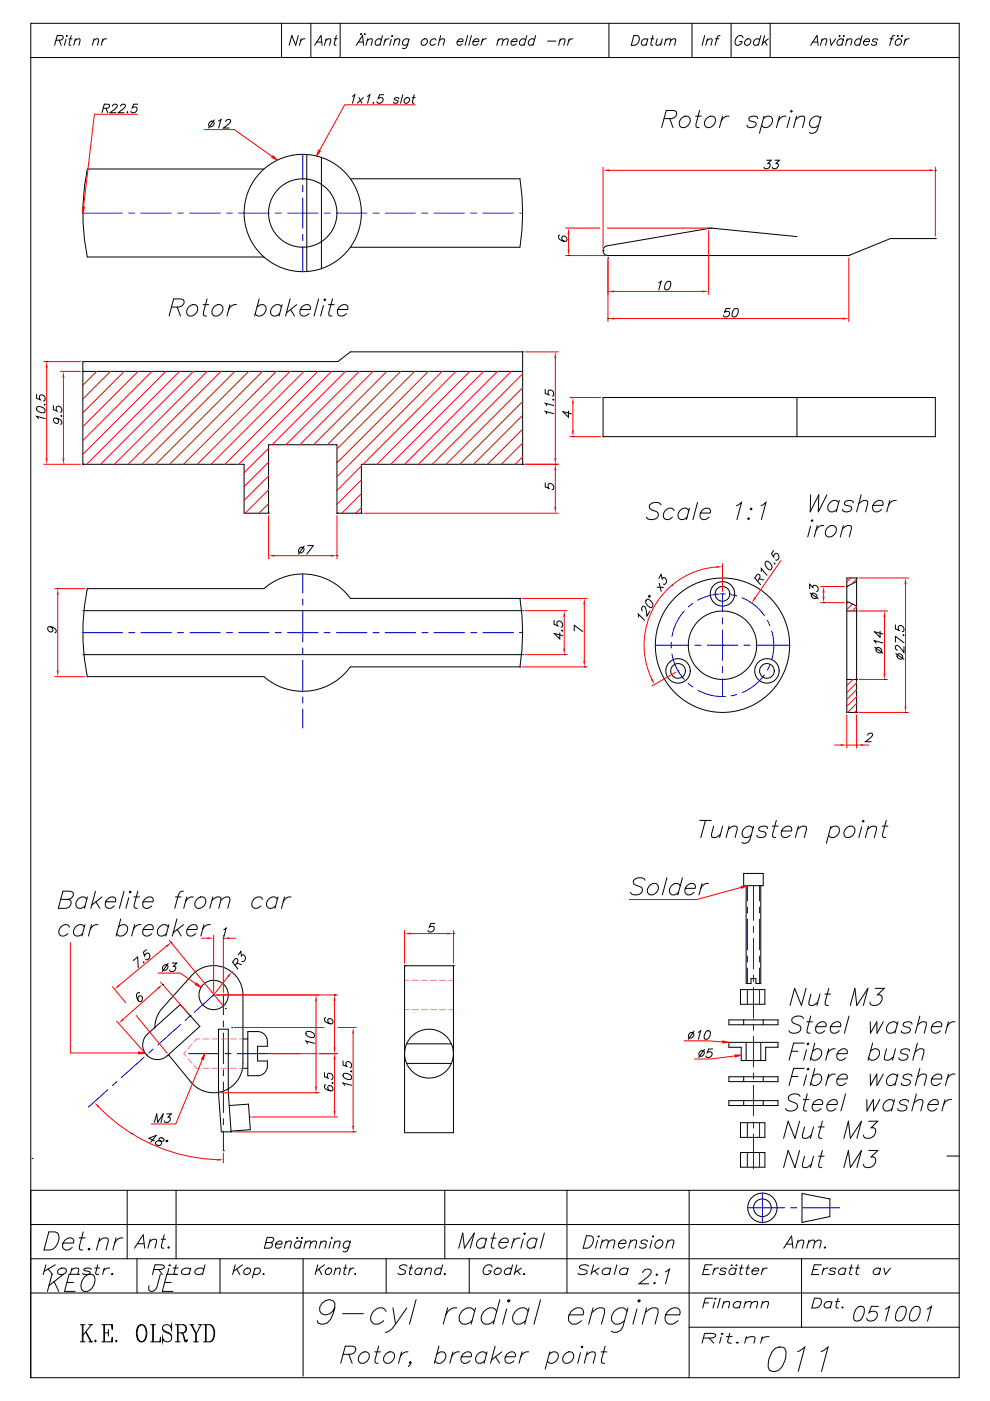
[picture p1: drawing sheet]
<svg xmlns="http://www.w3.org/2000/svg" width="210mm" height="297mm" viewBox="0 0 210 297" stroke-linecap="round" stroke-linejoin="round" font-family="sans-serif">
<g fill="none" stroke="#000" stroke-width=".21">
<path d="M6.5 4.9h197v287.1h-197zM6.5 12.2h197M11.9 8.5h.9l.4-.2a.46 .46 0 0 0 .1-.7l-1.2-.1-.5 2.1M12.6 8.5l.4 1.1M14 8.3l-.3 1.3M14.1 7.6h.2zM14.6 8.2h.7M15.1 7.5l-.4 1.7v.3l.3 .1M15.9 8.6l.6-.4 .5 .1-.3 1.3M16 8.2l-.4 1.4M19.8 8.6l.6-.4 .5 .1-.2 1.3M20 8.2l-.4 1.4"/>
<path d="M21.8 8.2l-.3 1.4M22.6 8.2a.9 .9 0 0 0-.9 .6M59.7 4.9v7.3M63.3 7.5l-.6 2.1-.8-2.1-.6 2.1M63.9 8.2l-.4 1.4M64.7 8.2a.9 .9 0 0 0-1 .6M65.9 4.9v7.3M66.7 9.6l1.4-2.1 .2 2.1M67.2 8.9h1M69.1 8.6l.6-.4 .4 .1-.2 1.3M69.2 8.2l-.4 1.4M70.9 8.2h.7"/>
<path d="M71.3 7.5l-.4 1.7v.3l.4 .1M72.1 4.9v7.3M75.6 9.6l1.3-2.1 .2 2.1M76 8.9h1M76.5 7.2h.2zM77.3 7.2h.2zM77.9 8.6l.6-.4 .5 .1-.3 1.3M78 8.2l-.4 1.4M80.9 8.5a.73 .73 0 0 0-1.1 0 .73 .73 0 0 0 .1 1.1h.3l.5-.3M81.1 7.5l-.5 2.1M81.7 8.2l-.3 1.4M82.5 8.2a.91 .91 0 0 0-.9 .6"/>
<path d="M83 8.3l-.3 1.3M83.1 7.6h.2zM83.7 8.6l.6-.4 .5 .1-.3 1.3M83.8 8.2l-.4 1.4M86.7 8.5a.73 .73 0 0 0-1.1 0 .73 .73 0 0 0 .1 1.1l.8-.3M86.8 8.2l-.4 1.6a.68 .68 0 0 1-1 .4M89.6 8.5a.61 .61 0 0 1 .9-.2 .61 .61 0 0 1-.1 1 .61 .61 0 0 1-.9 .2 .61 .61 0 0 1 .1-1zM92.5 8.5a.73 .73 0 0 0-1.1 0 .73 .73 0 0 0 .1 1.1l.8-.3M93.2 8.6l.6-.4 .5 .1-.3 1.3M93.5 7.5l-.6 2.1M97 8.8h1.2v-.2a.68 .68 0 0 0-.8-.3 .68 .68 0 0 0-.5 .7l.1 .3a.6 .6 0 0 0 .5 .3 .6 .6 0 0 0 .5-.3M99.2 7.5l-.6 2.1"/>
<path d="M100 7.5l-.6 2.1M100.3 8.8h1.2l.1-.2a.68 .68 0 0 0-.8-.3 .68 .68 0 0 0-.5 .7 .58 .58 0 0 0 .4 .6 .58 .58 0 0 0 .7-.3M102.4 8.2l-.4 1.4M103.2 8.2a.91 .91 0 0 0-1 .6M105.6 8.6l.6-.4 .5 .1-.2 1.3M105.7 8.2l-.3 1.4M106.7 8.6l.6-.4 .5 .1-.3 1.3M108.4 8.8h1.2l.1-.2a.68 .68 0 0 0-.8-.3 .68 .68 0 0 0-.5 .7 .58 .58 0 0 0 .4 .6 .58 .58 0 0 0 .7-.3M111.5 8.5a.73 .73 0 0 0-1.1 0 .73 .73 0 0 0 .1 1.1l.8-.3M111.7 7.5l-.5 2.1M113.4 8.5a.73 .73 0 0 0-1.1 0 .73 .73 0 0 0 .1 1.1l.7-.3M113.6 7.5l-.5 2.1"/>
<path d="M116.2 8.7h1.7M118.8 8.6l.6-.4 .4 .1-.2 1.3M118.9 8.2l-.4 1.4M120.7 8.2l-.3 1.4M121.5 8.2a.91 .91 0 0 0-.9 .6M129.2 4.9v7.3M134.4 7.5h.7a1.01 1.01 0 0 1 .1 1.8l-.6 .3h-.7zM137.3 8.5a.73 .73 0 0 0-1 0 .73 .73 0 0 0 .1 1.1l.7-.3M137.4 8.2l-.4 1.4M138 8.2h.7M138.5 7.5l-.5 1.7 .1 .3 .3 .1M139.4 8.2l-.3 1.3 .5 .1 .6-.4"/>
<path d="M140.5 8.2l-.4 1.4M141.2 8.6l.6-.4 .4 .1-.2 1.3M141.3 8.2l-.4 1.4M142.3 8.6l.5-.4 .5 .1-.2 1.3M146.8 4.9v7.3M149.5 7.5l-.6 2.1M150 8.6l.6-.4 .4 .1-.2 1.3M150.1 8.2l-.4 1.4M151.8 8.2h.6M152.7 7.5l-.4 .1-.2 .3-.4 1.7M155.1 4.9v7.3M157.6 8l-.2-.4a1.18 1.18 0 0 0-1.3 .6 1.18 1.18 0 0 0 .2 1.4 .94 .94 0 0 0 1.1-.8h-.5"/>
<path d="M158.2 8.5a.61 .61 0 0 1 .9-.2 .61 .61 0 0 1-.1 1 .61 .61 0 0 1-.9 .2 .61 .61 0 0 1 .1-1zM161.1 8.5a.73 .73 0 0 0-1.1 0 .73 .73 0 0 0 .1 1.1h.3l.5-.3M161.4 7.5l-.6 2.1M162.2 7.5l-.6 2.1M162.2 8.8l.5 .8M163 8.2l-1.3 1M163.4 4.9v7.3M171.9 9.6l1.4-2.1 .2 2.1M172.4 8.9h1M174.3 8.6l.6-.4 .4 .1-.2 1.3M174.4 8.2l-.4 1.4M176.1 8.2l.2 1.4 .9-1.4"/>
<path d="M178 7.6h.2zM178.8 8.5a.73 .73 0 0 0-1 0 .73 .73 0 0 0 .1 1.1h.3l.4-.3M178.9 7.6h.2zM178.9 8.2l-.3 1.4M179.6 8.6l.6-.4 .5 .1-.3 1.3M179.7 8.2l-.4 1.4M182.6 8.5a.73 .73 0 0 0-1.1 0 .73 .73 0 0 0 .1 1.1h.3l.5-.3M182.9 7.5l-.6 2.1M183.2 8.8h1.2v-.2a.68 .68 0 0 0-.8-.3 .68 .68 0 0 0-.4 .7v.3a.6 .6 0 0 0 .5 .3 .6 .6 0 0 0 .6-.3M186.2 8.5a.55 .55 0 0 0-.6-.3 .55 .55 0 0 0-.5 .5 .84 .84 0 0 1 .9 .5l-.1 .1a.65 .65 0 0 1-1 0M188.8 8.2h.7M189.8 7.5l-.4 .1-.2 .3-.5 1.7"/>
<path d="M190.1 8.5a.61 .61 0 0 1 1-.2 .61 .61 0 0 1-.1 1 .61 .61 0 0 1-1 .2 .61 .61 0 0 1 .1-1zM190.3 7.6h.2zM191.2 7.6h.2zM192.1 8.2l-.4 1.4M192.8 8.2a.91 .91 0 0 0-.9 .6M56 35.8h-37.5a46.6 46.6 0 0 0 0 18.7h37.5M74.3 37.9h36a46.9 46.9 0 0 1 0 14.5h-36M169 50.2l-18.2-1.9-22.1 3.8a1.04 1.04 0 0 0-.8 1.1 1.04 1.04 0 0 0 1.1 1h51l8.9-3.6h9.5M17.6 78.7h93.3M51.8 98.4h-34.2v-21.7h54.1l2.6-2.1h36.6v23.8M127.9 84.3h70.5v8.3h-70.5zM169 84.3v8.3"/>
<path d="M17.6 129.4h93M17.6 138.8h93M18.5 124.8h37.5a12.4 12.4 0 0 1 18.3 2.1h36a46.9 46.9 0 0 1 0 14.5h-36a12.4 12.4 0 0 1-18.3 2h-37.5a46.6 46.6 0 0 1 0-18.6zM31.1 219.4l7.1-6.4 4.2 4.6-6.9 6.2a3.1 3.1 0 0 1-4.3-.1 3.1 3.1 0 0 1-.1-4.3zM32.8 217.9a6.2 6.2 0 0 1 1.6-4.2l6.3-6.9a6.2 6.2 0 0 1 6.8-1.7 6.2 6.2 0 0 1 4 5.8v14.5a6.2 6.2 0 0 1-4.1 5.9 6.2 6.2 0 0 1-6.9-1.9l-4.7-5.7M46.3 218.2h2.1v13.4l.6 8.3h-2.1l-.6-8.3zM52.6 218.7h2M48.6 234.4l4.1-.3 .4 5.4-4.1 .3M52.6 228h2M56.7 220.7v1.1h-2.1v3.1h2.1v1.1M6.5 259.6h197M27 252.3v14.5"/>
<path d="M37.3 252.3v14.5M94.3 252.3v14.5M120.3 252.3v21.8M146.2 252.3v39.7M170.1 253l5.9 1.2v3.7l-5.9 1.2zM200.9 245.1h2.6M203.5 252.3h-197v39.7M6.5 266.8h197M6.5 274.1h197M9.7 268.1l-.5 2.1M10.2 269l1 1.2M10.4 261.1h1.2a1.17 1.17 0 0 1 .9 1.5 2.54 2.54 0 0 1-3.2 2.4z"/>
<path d="M11 270.1l-.9 3.7M11.5 271.7l1 2.1M11.7 268.1l-2.3 1.4M12.5 269.1a.94 .94 0 0 1 1.6 .3 1.02 1.02 0 0 1-.9 .8 1.02 1.02 0 0 1-1-.6zM13.4 263.5h2.2a.75 .75 0 0 0-.5-1.1 1.56 1.56 0 0 0-1.5 .7 1.56 1.56 0 0 0 0 1.7 1.28 1.28 0 0 0 1.7-.4M13.5 270.1l-3.1 2.4M14.2 271.9h1.4M15.2 269.2a1.38 1.38 0 0 1 1.5-.3l-.2 1.3M15.3 268.8l-.4 1.4M16.8 262.4h1.2M16.9 270.1h-2.2l-1 3.7h2.2M17.7 261.1l-.9 3.1 .1 .6 .6 .2"/>
<path d="M18 270.6a1.27 1.27 0 0 1 2 0 2.61 2.61 0 0 1-1.5 3.2h-.7a1.78 1.78 0 0 1-.1-2.8zM18.7 264.8l.2-.2 .2 .2-.3 .2zM19.3 269.1a1.08 1.08 0 0 0-1.5 0v.2l1.3 .3v.3a1.18 1.18 0 0 1-1.6 0M20.1 268.8h1M20.7 268.1l-.4 1.7 .1 .3 .5 .1M21 263.1l1.1-.7h.5l.3 .2 .1 .5-.5 1.9M21.1 262.4l-.6 2.6M22.1 268.8l-.3 1.4M23.3 268.8a1.3 1.3 0 0 0-1.3 .6M23.6 270.1h.3zM24.6 262.4l-.7 2.6M26.1 262.4a1.67 1.67 0 0 0-1.8 1.1"/>
<path d="M28.5 264.6l1.9-2.9 .3 2.9M29.1 266.8v7.3M29.2 263.6h1.3M31.7 263.2l.9-.5 .6 .1-.3 1.8M31.9 262.7l-.5 1.9M32.6 269.1h1.4a.85 .85 0 0 0 .9-.6l-.2-.3-.5-.1h-1.3l-.6 2.1M33.7 269.1l.7 1.1M34 270.1l-.7 2.8a1.08 1.08 0 0 1-1.6 .7l-.2-.7 .1-.4M34.2 262.7h.9M34.8 261.7l-.6 2.3 .1 .5 .5 .1M34.9 271.9h1.4M35.6 264.5l.2-.2 .1 .2-.2 .1z"/>
<path d="M35.8 268.9l-.3 1.3M35.8 268.2h.3zM36.7 268.8h1.1M37.4 268.1l-.5 1.7 .1 .3 .6 .1M37.6 270.1h-2.2l-1 3.7h2.3M40.4 269.1a1.19 1.19 0 0 0-1.9 .5 1.01 1.01 0 0 0 1.7 .3M40.5 268.8l-.4 1.4M43.2 269.1a1.08 1.08 0 0 0-1.2-.2 1.08 1.08 0 0 0-.6 1 1.17 1.17 0 0 0 1.6 0M43.5 268.1l-.6 2.1M46.7 266.8v7.3M49.9 268.1l-.6 2.1M50.2 269l.7 1.2"/>
<path d="M51.4 268.1l-1.9 1.4M51.9 269.1a.68 .68 0 0 1 1.2-.1 .68 .68 0 0 1-.5 1.1 .61 .61 0 0 1-.8-.1 .61 .61 0 0 1 .1-.9zM54 269.1a.68 .68 0 0 1 1.1-.1 .68 .68 0 0 1-.4 1.1 .63 .63 0 0 1-.9-.2M54.1 268.8l-.6 2.1M55.8 270.1h.2zM56.4 263.4l1.3 .1a.72 .72 0 0 1-.7 1.1h-.9l.6-2.3 1.2 .1a.55 .55 0 0 1-.2 .9l-.3 .1M58.5 263.7h1.3a.45 .45 0 0 0-.3-.6 .87 .87 0 0 0-1 .4 .87 .87 0 0 0 .3 1.1h.3l.5-.3M60.6 263.5l.7-.4 .5 .1-.3 1.4M60.7 263.1l-.4 1.5M63 262.4l.1-.1 .1 .1-.2 .1zM63.9 263.4a.81 .81 0 0 0-1.2 0 .81 .81 0 0 0 .1 1.2h.3l.6-.3M63.9 262.4l.2-.1 .1 .1-.2 .1z"/>
<path d="M64 263.1l-.4 1.5M64.3 266.8v24.9M64.7 263.5l.7-.4 .5 .1-.3 1.4M64.9 263.1l-.5 1.5M65.9 263.5l.7-.4 .5 .1-.3 1.4M67.4 268.1l-.5 2.1M67.7 269l.5 1.2M68 263.5l.7-.4 .5 .1-.3 1.4M68.1 263.1l-.4 1.5M68.8 268.1l-1.8 1.4M69.2 269.1a.62 .62 0 0 1 1-.2 .62 .62 0 0 1-.1 1 .62 .62 0 0 1-.9 .2 .62 .62 0 0 1 0-1zM70.2 263.2l-.4 1.4"/>
<path d="M70.3 262.4l.1-.1 .1 .1-.2 .1zM70.9 263.5l.7-.4 .5 .1-.3 1.4M71 277.2a2.02 2.02 0 0 1-2.8 1.3 1.86 1.86 0 0 1-.1-2.1 1.86 1.86 0 0 1 1.9-.9l.7 .3 .3 .4a5.5 5.5 0 0 1-1.6 4.2l-1.3 .3-.7-.3-.1-.4M71.1 263.1l-.5 1.5M71.1 269.2l.6-.4 .5 .1-.3 1.3M71.2 268.8l-.4 1.4M72.6 278.5h4.5M72.9 268.8h.7M73.4 268.1l-.5 1.7v.3l.4 .1M74.2 263.4a.81 .81 0 0 0-1.2 0 .81 .81 0 0 0 .2 1.2h.3l.5-.3M74.3 268.8l-.4 1.4M74.3 263.1l-.4 1.7a.74 .74 0 0 1-1.1 .4"/>
<path d="M75.1 268.8a.92 .92 0 0 0-1 .6M75.2 270.1h.2zM81.9 266.8v7.3M81.9 278a1.33 1.33 0 0 0-2.1-.5 1.99 1.99 0 0 0-.8 2.9 1.74 1.74 0 0 0 2.4-.4M83.3 277.2l.6 3.5M86.3 277.2l-2.4 3.5a2.81 2.81 0 0 1-2.2 1.7M86.3 268.4a1 1 0 0 0-1.6 .2l.2 .3 1 .4 .1 .3a.97 .97 0 0 1-1.6 .3M86.8 268.8h.8M87.3 268.1l-.5 1.7 .1 .3 .4 .1M88.3 275.5l-1.4 5.2M89.5 269.1a.8 .8 0 0 0-1.1-.1 .8 .8 0 0 0-.2 1.1 .83 .83 0 0 0 1-.2M89.5 268.8l-.3 1.4"/>
<path d="M90.3 269.2a.92 .92 0 0 1 1.2-.3l-.2 1.3M90.4 268.8l-.4 1.4M93.6 269.1a.8 .8 0 0 0-1.1-.1 .8 .8 0 0 0-.1 1.1 .83 .83 0 0 0 1-.2M93.9 268.1l-.6 2.1M94.3 270.1h.2zM94.9 277.2l-.9 3.5M96.9 277.2a2.25 2.25 0 0 0-2.3 1.5M97.3 264.6l.9-3.2 .3 3.2 2.1-3.2-.9 3.2M99.5 266.8v7.3M100.7 278a1.33 1.33 0 0 0-2.1-.5 2 2 0 0 0-.8 2.9 1.74 1.74 0 0 0 2.3-.4M100.9 277.2l-1 3.5M103.1 262.9a1.08 1.08 0 0 0-1.1-.4 1.08 1.08 0 0 0-.9 .9 .83 .83 0 0 0 .2 1 .83 .83 0 0 0 1.1 0l.4-.3"/>
<path d="M103.2 262.5l-.5 2.1M104.1 262.5h1.1M104.4 268.6a.96 .96 0 0 0-1-.5 .96 .96 0 0 0-.8 .8 .88 .88 0 0 0 .3 1.3 1.03 1.03 0 0 0 1.3-.8h-.6M104.9 261.4l-.7 2.6v.4l.6 .2M105 269.1a.69 .69 0 0 1 1.2-.1 .69 .69 0 0 1-.4 1.1 .62 .62 0 0 1-.7 .1 .62 .62 0 0 1-.3-.6zM105.4 278a1.33 1.33 0 0 0-2.1-.5 2.28 2.28 0 0 0-1.2 2.5 1.34 1.34 0 0 0 2.1 .4l.6-.4M105.9 263.4h1.8a.63 .63 0 0 0-.3-.9 1.31 1.31 0 0 0-1.3 .5 1.31 1.31 0 0 0 0 1.4 1.08 1.08 0 0 0 1.4-.3M106 275.5l-1.4 5.2M107.5 277.5l-.9 3.2M107.7 275.8l.3-.3 .2 .3-.3 .2zM108.5 269.1a.81 .81 0 0 0-1.2-.1 .81 .81 0 0 0-.1 1.1 .88 .88 0 0 0 1-.2M108.7 268.1l-.5 2.1"/>
<path d="M109 262.5l-.5 2.1M109.6 268.1l-.5 2.1M109.7 269.4l.6 .8M110.3 262.5a1.4 1.4 0 0 0-1.5 .9M110.6 268.8l-1.4 1M111 262.6l-.5 2M111 270.1h.3zM111.1 261.5l.2-.1 .1 .1-.2 .2zM112 278a1.33 1.33 0 0 0-2.1-.5 2 2 0 0 0-.8 2.9 1.74 1.74 0 0 0 2.4-.4M112.2 277.2l-.9 3.5M113.8 262.9a1.08 1.08 0 0 0-1.1-.4 1.08 1.08 0 0 0-.8 .9 .83 .83 0 0 0 .1 1 .83 .83 0 0 0 1.1 0l.4-.3M113.9 262.5l-.5 2.1"/>
<path d="M114.7 275.5l-1.4 5.2M115.5 261.4l-.9 3.2M120.7 278.7h3a1.01 1.01 0 0 0-.6-1.5 2.26 2.26 0 0 0-2.5 2.8 1.34 1.34 0 0 0 2.1 .4l.6-.4M124.4 262h.9a1.19 1.19 0 0 1 .2 2l-.5 .5-1.3 .1zM124.9 268.4a1.39 1.39 0 0 0-2 .2l.2 .3 1.3 .4 .2 .3a1.2 1.2 0 0 1-1.8 .5l-.2-.2M125.5 278.2l1.5-1h.8l.4 .3v.7l-.6 2.5M125.8 277.2l-.9 3.5M125.9 268.1l-.5 2.1M126.1 269.4l.8 .8M126.7 263l-.4 1.6M126.9 262.1l.1-.1 .1 .1-.1 .1zM127.1 268.8l-1.6 1"/>
<path d="M127.7 263.3l.7-.5 .6 .2-.3 1.6M127.8 262.8l-.5 1.8M129 263.3l.8-.5 .6 .2-.3 1.6M129.5 269.1a1 1 0 0 0-1.2-.2 1 1 0 0 0-.5 1 1.02 1.02 0 0 0 1.5 0M129.6 268.8l-.4 1.4M130.8 268.1l-.5 2.1M131.2 263.6h1.5a.51 .51 0 0 0-.3-.8 .99 .99 0 0 0-1.1 .6 .99 .99 0 0 0 .3 1.2h.4l.6-.4M133 278a1.33 1.33 0 0 0-2.1-.5 2.28 2.28 0 0 0-1.1 2.5 1.33 1.33 0 0 0 2 .4l.7-.4M133.2 269.1a1 1 0 0 0-1.2-.2 1 1 0 0 0-.5 1 1.02 1.02 0 0 0 1.5 0M133.2 277.2l-1.1 4a1.69 1.69 0 0 1-2.4 1M133.3 268.8l-.4 1.4M133.7 263.3l.7-.5 .6 .2-.3 1.6"/>
<path d="M133.8 262.8l-.5 1.8M135.1 277.5l-.9 3.2M135.3 275.8l.3-.3 .2 .3-.3 .2zM136.3 269.8l.1-.2a1.05 1.05 0 0 1 1.7-.3 1.16 1.16 0 0 1-.7 1.4l-1.9 1.4h2.1M136.9 278.2l1.5-1h.7l.4 .3 .1 .7-.7 2.5M137.1 277.2l-.9 3.5M137.3 263.2a.76 .76 0 0 0-.7-.4 .76 .76 0 0 0-.7 .4l.1 .3 1 .3 .1 .4a1.01 1.01 0 0 1-1.4 .3v-.3M138.3 263l-.5 1.6M138.4 262.1l.1-.1 .1 .1-.1 .1zM138.7 272l.2-.2 .1 .2-.2 .1zM139.2 270.2l.1-.1 .2 .1-.2 .2zM139.2 263.2a.78 .78 0 0 1 1.2-.2 .78 .78 0 0 1-.1 1.2 .78 .78 0 0 1-1.2 .2 .78 .78 0 0 1 .1-1.2z"/>
<path d="M141.1 269.6l.9-.6-.8 3.1M141.2 278.7h3a1.01 1.01 0 0 0-.6-1.5 2.26 2.26 0 0 0-2.5 2.8 1.33 1.33 0 0 0 2.1 .4l.6-.4M141.6 263.3l.7-.5 .6 .2-.3 1.6M141.7 262.8l-.5 1.8M149.3 269.1h.9M149.3 276.2h1M151 268.1h-1.4l-.6 2.1h1.5M151.2 275.2h-1.6l-.6 2.1M151.5 268.8l-.3 1.4M151.6 276l-.4 1.3M151.6 275.3h.3zM152.4 268.8a1.03 1.03 0 0 0-1 .6"/>
<path d="M152.8 275.2l-.6 2.1M153.4 276.3a1.06 1.06 0 0 1 1.3-.3l-.2 1.3M153.5 275.9l-.3 1.4M154.1 269.1a.74 .74 0 0 0-1.3 0 1.01 1.01 0 0 0 1 .5l.1 .3a.8 .8 0 0 1-1.3 0M155.1 268.2h.2zM156.1 269.1a.81 .81 0 0 0-1.1-.1 .81 .81 0 0 0-.2 1.1 .87 .87 0 0 0 1.1-.2M156.1 268.2h.2zM156.2 268.8l-.4 1.4M156.9 268.8h.8M157.1 276.2a.91 .91 0 0 0-1.1-.2 .91 .91 0 0 0-.4 1 .83 .83 0 0 0 1.3 0M157.2 275.9l-.4 1.4M157.4 268.1l-.5 1.7 .1 .3 .4 .1"/>
<path d="M158 276.3a1.06 1.06 0 0 1 1.3-.3l-.2 1.3M158.1 275.9l-.3 1.4M158.2 268.8h.8M158.7 268.1l-.4 1.7v.3l.5 .1M159.4 276.3a1.06 1.06 0 0 1 1.3-.3l-.3 1.3M159.5 269.4h1.4a.41 .41 0 0 0-.3-.6 .78 .78 0 0 0-1 .4 .78 .78 0 0 0 .3 1h.3l.6-.3M161.7 276.3a1.06 1.06 0 0 1 1.3-.3l-.3 1.3M161.8 275.9l-.4 1.4M161.8 268.8l-.3 1.4M162.7 268.8a1.03 1.03 0 0 0-1 .6M166.2 264.6l1.7-2.6 .3 2.6M166.8 263.7h1.3"/>
<path d="M169.1 263.4l.8-.5 .6 .1-.3 1.6M169.3 262.9l-.5 1.7M170 266.8v14.5M171.5 263.4l.7-.5 .6 .1-.3 1.6M171.6 262.9l-.5 1.7M172.5 269.1h.9M172.7 275.2h.9a.69 .69 0 0 1 .6 .8 1.53 1.53 0 0 1-2 1.3zM172.8 263.4l.8-.5 .5 .1-.3 1.6M174.2 268.1h-1.5l-.5 2.1h1.5M174.7 268.8l-.4 1.4M174.8 264.5l.2-.2 .1 .2-.2 .1zM175.6 268.8a1.04 1.04 0 0 0-1 .6"/>
<path d="M176.4 276.2a.91 .91 0 0 0-1.1-.2 .91 .91 0 0 0-.5 1 .84 .84 0 0 0 1.4 0M176.5 275.9l-.4 1.4M177.2 275.9h.9M177.3 269.1a.75 .75 0 0 0-1.3 0 1.03 1.03 0 0 0 1 .5l.1 .3a.82 .82 0 0 1-1.3 0M177.8 275.2l-.5 1.7 .1 .3 .4 .1M178.6 277.2h.2zM179.4 269.1a.82 .82 0 0 0-1.2-.1 .82 .82 0 0 0-.1 1.1 .89 .89 0 0 0 1-.2M179.4 268.8l-.3 1.4M180.1 268.8h.8M180.7 268.1l-.5 1.7v.3l.5 .1M181.5 268.8h.8M182 277.1l.5-.2 .7 .2a2.56 2.56 0 0 1-.8 2.8l-.5 .1-.7-.1a2.58 2.58 0 0 1 .8-2.8z"/>
<path d="M182 268.1l-.4 1.7v.3l.5 .1M186.3 276.9h-1.5l-.5 1.4a.97 .97 0 0 1 1.2-.3 .97 .97 0 0 1 .5 1.1 1.32 1.32 0 0 1-2.1 .6v-.3M186.7 269.1a.82 .82 0 0 0-1.1-.1 .82 .82 0 0 0-.2 1.1 .89 .89 0 0 0 1.1-.2M186.8 268.8l-.4 1.4M187.5 268.8l.3 1.4 1.1-1.4M187.8 277.5l.9-.6-.8 3.1M190.9 277.1l.5-.2 .7 .2a2.56 2.56 0 0 1-.8 2.8l-.5 .1-.7-.1a2.58 2.58 0 0 1 .8-2.8zM193.8 277.1l.5-.2 .7 .2a2.59 2.59 0 0 1-.7 2.8l-.5 .1-.7-.1a2.59 2.59 0 0 1 .7-2.8zM196.7 277.5l.9-.6-.9 3.1M17.1 280.8h.9M17.1 284.4h.9M17.5 280.8v3.6"/>
<path d="M17.6 280.8v3.6M18.2 282.4l1.1 2M18.3 282.4l1.1 2M18.8 280.8h.9M18.8 284.4h.9M19.4 280.8l-1.8 2.3M20.2 284.1l.2 .2-.2 .1-.1-.1zM21.6 280.8h2.2v1l-.1-1M21.6 284.4h2.2v-1l-.1 1M22 280.8v3.6M22.2 280.8v3.6M22.2 282.5h.8"/>
<path d="M23 281.8v1.4M24.6 284.1l.2 .2-.2 .1-.1-.1zM29.9 280.8a2.16 2.16 0 0 0-.7 3.1 .95 .95 0 0 0 1 .5 .95 .95 0 0 0 .8-.8 2.08 2.08 0 0 0-.8-2.8 1.58 1.58 0 0 0-1.1 2.1 1.66 1.66 0 0 0 .8 1.5M30.2 280.8a2.37 2.37 0 0 1 0 3.6M32 284.4h2v-1l-.1 1M32 280.8h.9M32.4 280.8v3.6M32.5 280.8v3.6M34.5 281.7l.5 .5 1.1 .5 .3 .5v.7a1.03 1.03 0 0 1-1.2 .5 1.03 1.03 0 0 1-.7-1v1l.1-.5M36.3 281.3l.1-.5v1a.97 .97 0 0 0-.9-1 .97 .97 0 0 0-1 .9l.2 .5 1.4 .7 .3 .3M37.2 280.8h1.7a.88 .88 0 0 1 .7 .9 .88 .88 0 0 1-.7 .8h-1.1M37.2 284.4h1"/>
<path d="M37.6 280.8v3.6M37.8 280.8v3.6M38.5 282.5l.4 .4 .5 1.4 .3-.2M38.7 282.7l.6 1.7h.3l.1-.5M38.9 280.8a.94 .94 0 0 1 .6 .9 .94 .94 0 0 1-.6 .8M40.3 280.8h.8M40.5 280.8l1 1.9v1.7M40.7 280.8l.9 1.9v1.7M41.1 284.4h1M42.1 280.8h.8M42.6 280.8l-1 1.9M43.2 280.8h1.3a2.16 2.16 0 0 1 .7 3.1l-.2 .4-.5 .1h-1.3"/>
<path d="M43.6 280.8v3.6M43.7 280.8v3.6M44.5 280.8a2.33 2.33 0 0 1 0 3.6M72.8 287.1h1.5a1.12 1.12 0 0 0 1.1-1.4l-.6-.3h-1.6l-.9 3.6M74 287.1l.7 1.9M76.4 287.1a1.12 1.12 0 0 1 1.9 0 1.49 1.49 0 0 1-.5 1.5 1.49 1.49 0 0 1-1.5 .2 1.26 1.26 0 0 1 .1-1.7zM79.5 286.6h1.2M80.3 285.4l-.8 2.9 .1 .5 .6 .2M81.8 287.1a1.12 1.12 0 0 1 1.9 0 1.49 1.49 0 0 1-.5 1.5 1.49 1.49 0 0 1-1.6 .2 1.26 1.26 0 0 1 .2-1.7zM85.2 286.6l-.7 2.4M86.6 286.6a1.58 1.58 0 0 0-1.7 1M87.2 288.8l-.2 .2-.2-.2 .2-.2a.77 .77 0 0 1-.4 1.1"/>
<path d="M92.6 287.1a1.12 1.12 0 0 1 1.9 0 1.49 1.49 0 0 1-.4 1.5 1.49 1.49 0 0 1-1.6 .2l-.2-.3M93.1 285.4l-1 3.6M96.1 286.6l-.7 2.4M97.4 286.6a1.58 1.58 0 0 0-1.6 1M97.9 287.6h2a.71 .71 0 0 0-.4-1 1.48 1.48 0 0 0-1.4 .6 1.48 1.48 0 0 0 0 1.6 1.22 1.22 0 0 0 1.6-.3M103.2 287.1a1.22 1.22 0 0 0-1.3-.5 1.22 1.22 0 0 0-.9 1 .94 .94 0 0 0 .2 1.2 .94 .94 0 0 0 1.2 0l.4-.3M103.3 286.6l-.6 2.4M105 285.4l-.9 3.6M105.1 287.6l.9 1.4M106.4 286.6l-2.2 1.7M107.2 287.6h2.1a.71 .71 0 0 0-.5-1 1.48 1.48 0 0 0-1.4 .6 1.48 1.48 0 0 0 0 1.6 1.22 1.22 0 0 0 1.6-.3M110.7 286.6l-.6 2.4"/>
<path d="M112.1 286.6a1.58 1.58 0 0 0-1.6 1M116.5 287.1a1.12 1.12 0 0 1 1.9 0 1.49 1.49 0 0 1-.5 1.5 1.49 1.49 0 0 1-1.5 .2l-.3-.3M116.6 286.6l-1 3.6M119.8 287.1a1.12 1.12 0 0 1 1.9 0 1.49 1.49 0 0 1-.5 1.5 1.49 1.49 0 0 1-1.6 .2 1.26 1.26 0 0 1 .2-1.7zM123.1 286.7l-.6 2.3M123.3 285.5l.2-.1 .1 .1-.2 .2zM124.4 287.3l1-.7 .8 .1 .1 .6-.5 1.7M124.6 286.6l-.7 2.4M127.5 286.6h1.2M128.3 285.4l-.7 2.9v.5l.6 .2M146.2 281.3h57.3M149.2 283.6l2.1-.1 .5-.5-.2-.3h-.5h-1.6l-.6 2"/>
<path d="M150.4 283.6l1 1.1M153 283.4l-.4 1.3M153 282.7h.3zM154.1 283.3h1.2M154.8 282.7l-.5 1.6 .1 .3 .7 .1M156.2 284.6h.4zM158.2 283.7a1.98 1.98 0 0 1 1.9-.3l.1 .3-.3 1M158.3 283.3l-.3 1.4M161.7 283.3l-.4 1.4M163.1 283.3a1.67 1.67 0 0 0-1.6 .6M164.5 285.8l.8-.3 1.1 .3a4.3 4.3 0 0 1-1.2 4.7l-.8 .2-1.2-.2a4.3 4.3 0 0 1 1.3-4.7zM169.2 286.5l1.5-1-1.4 5.2"/>
<path d="M174.1 286.5l1.5-1-1.4 5.2"/>
<circle cx="64.2" cy="45.2" r="12.4"/>
<circle cx="64.2" cy="45.2" r="7.3"/>
<circle cx="153.2" cy="136.8" r="14.3"/>
<circle cx="45.3" cy="210.9" r="3.1"/>
<circle cx="161.7" cy="256" r="1.87"/>
<circle cx="161.7" cy="256" r="3.1"/>
</g>
<g fill="none" stroke="#00f" stroke-width=".21">
<path d="M64.2 32.7v5.3M64.2 39.3v1.3M17.6 45.2h8.4M27.3 45.2h1.3M29.9 45.2h6.5M37.7 45.2h1.3M40.2 45.2h6.5M48 45.2h1.3M50.6 45.2h6.5M58.4 45.2h1.3M61 45.2h6.5M64.2 41.9v6.5"/>
<path d="M64.2 49.7v1.3M64.2 52.3v5.3M68.8 45.2h1.2M71.3 45.2h6.5M79.1 45.2h1.3M81.7 45.2h6.5M89.5 45.2h1.3M92.1 45.2h6.4M99.8 45.2h1.3M102.4 45.2h6.5M110.2 45.2h.7M17.6 134.1h8.4"/>
<path d="M27.3 134.1h1.3M29.9 134.1h6.5M37.7 134.1h1.3M40.2 134.1h6.5M48 134.1h1.3M50.6 134.1h6.5M58.4 134.1h1.3M61 134.1h6.5M68.8 134.1h1.2M71.3 134.1h6.5M79.1 134.1h1.3M81.7 134.1h6.5"/>
<path d="M89.5 134.1h1.3M92.1 134.1h6.4M99.8 134.1h1.3M102.4 134.1h6.5M110.2 134.1h.7M38.3 217.2l-4.8 4.3M40.2 215.5l-.9 .8M45.3 210.9l-4.1 3.7M47.4 210.9v4.2M47.4 216.4v1.3M47.4 219v6.5M22.9 231l-4.1 3.7"/>
<path d="M24.8 229.3l-1 .8M30.6 224.1l-4.8 4.3M32.5 222.4l-1 .8M40 223.4h6.4M47.4 226.8v1.3M47.4 229.4v6.4M47.4 237.1v1.3M47.4 239.7v4.2M47.7 223.4h1.3M50.3 223.4h6.4M158.6 256h7.8M161.7 252.9v6.4"/>
<path d="M167.7 256h1.3M170.3 256h7.8"/>
</g>
<g fill="none" stroke="#f0f" stroke-width=".21">
<path d="M39.5 222.8l-.5 .6 .5 .5M39.9 224.4l.8 1M40.7 221.3l-.8 1M41.2 225.9l.5 .6h.7M42.4 220.2h-.7l-.5 .6M43 220.2h1.3M43 226.5h1.3M45 220.2h1.3M45 226.5h1.3M46.9 220.2h1.3M46.9 226.5h1.3M48.9 220.2h1.3"/>
<path d="M48.9 226.5h1.3M50.8 220.2h.7M50.8 226.5h.7"/>
</g>
<path d="M42.7 198.9h1.3M45.3 198.2v12.2M47.4 198.2v12.2M48.7 198.9h1.3" fill="none" stroke="#f00" stroke-width=".21"/>
<g fill="#f00">
<path d="M44 198.7l1.3 .2-1.3 .2z"/>
<path d="M47.4 198.9l1.3-.2v.4z"/>
</g>
<path d="M47.4 198.9h.1M47.4 197.1l.6-.4-.5 1.9M45.3 210.9h.1M47.4 210.9h.1M49.9 204.6l.6-.8-.1-.4-.3-.2-.3 .1-.5 .6 1.2 1.5M50.2 204.2l1 .3M50.5 202.4l.6-.7 .1 1 .2-.2a.67 .67 0 0 1 .7 .6 .67 .67 0 0 1-.8 .7" fill="none" stroke="#000" stroke-width=".21"/>
<path d="M48.3 207l-3 3.9" fill="none" stroke="#f00" stroke-width=".21"/>
<path d="M48.2 206.9l.9-.9-.6 1.2z" fill="#f00"/>
<path d="M41.7 208.4l.9 .9-1.1-.5zM49.1 206h.1" fill="none" stroke="#f00" stroke-width=".21"/>
<path d="M45.3 210.9h.1" fill="none" stroke="#000" stroke-width=".21"/>
<path d="M41.7 208.4l.9 .9-1.1-.5z" fill="#f00"/>
<path d="M153.2 119.5v5.9M152 120.2a16.6 16.6 0 0 0-13.8 23.7M143.4 142.5l-5.1 2.9M33.5 206.3h4.8l3.3 2.3" fill="none" stroke="#f00" stroke-width=".21"/>
<g fill="none" stroke="#000" stroke-width=".21">
<path d="M34.7 204.7a.53 .53 0 0 1 .8-.1 .53 .53 0 0 1-.1 .8 .53 .53 0 0 1-.8 .2 .53 .53 0 0 1 .1-.9zM35.7 204.2l-1.3 1.7M36.6 204.1h.9l-.7 .7h.3a.67 .67 0 0 1-.1 1 .67 .67 0 0 1-1-.2"/>
<circle cx="153.2" cy="125.9" r="1.55"/>
<circle cx="153.2" cy="125.9" r="2.59"/>
<circle cx="143.8" cy="142.2" r="1.55"/>
<circle cx="143.8" cy="142.2" r="2.59"/>
<circle cx="162.7" cy="142.2" r="1.55"/>
<circle cx="162.7" cy="142.2" r="2.59"/>
</g>
<g fill="none" stroke="#00f" stroke-width=".21">
<path d="M139 136.8h7.1M142.4 136.2v1.2M142.5 138.6a10.8 10.8 0 0 0 2.6 5.4M145.1 129.5a10.7 10.7 0 0 0-2.6 5.5M146.9 127.9l-.9 .8M147.4 136.8h1.3M150 136.8h6.5M153.2 125.9v3.7M153.2 130.9v1.3M153.2 133.5v6.5M153.9 125.9a10.7 10.7 0 0 0-5.9 1.4M155.1 126l1.2 .3"/>
<path d="M157.4 126.7a10.8 10.8 0 0 1 4.7 3.8M157.8 136.8h1.3M160.4 136.8h7.1M162.8 131.5l.5 1.1M163.7 133.8a10.6 10.6 0 0 1 0 6M146 144.9l1 .8M148 146.3a10.7 10.7 0 0 0 5.9 1.3M153.2 141.3v1.3M153.2 143.9v3.8M156.3 147.2l-1.2 .3M162.1 143.1a10.8 10.8 0 0 1-4.7 3.7M163.3 140.9l-.5 1.1"/>
</g>
<g fill="#f00">
<path d="M151.9 120l1.3 .1-1.2 .3z"/>
<path d="M138 144l.4-.2 .4 1.3z"/>
</g>
<g fill="none" stroke="#000" stroke-width=".21">
<path d="M140.2 107a1.49 1.49 0 0 0-2.5 .4l.2 .5 1.5 .7 .3 .5a1.48 1.48 0 0 1-2.3 .9l-.3-.4M143 108.2a1.22 1.22 0 0 0-1.3-.4 1.22 1.22 0 0 0-.9 1 .94 .94 0 0 0 .2 1.2 .94 .94 0 0 0 1.2 0l.4-.4M146.1 108.2a1.23 1.23 0 0 0-1.3-.4 1.23 1.23 0 0 0-.9 1 .94 .94 0 0 0 .2 1.2 .94 .94 0 0 0 1.2 0l.4-.4M146.2 107.7l-.6 2.4M147.9 106.5l-.9 3.6M148.6 108.8h2a.71 .71 0 0 0-.4-1.1 1.48 1.48 0 0 0-1.4 .7 1.48 1.48 0 0 0 0 1.6 1.22 1.22 0 0 0 1.6-.4M156.2 107.2l1.1-.7-1 3.6M158.6 110l.2-.2 .1 .2-.2 .1zM159.2 107.9l.2-.2 .1 .2-.2 .2zM161.4 107.2l1.1-.7-1 3.6M135.4 130.8v-.6l1.3 1.3M136.3 129.5a.56 .56 0 0 1-.2-.6 .56 .56 0 0 1 .6-.4l.3 .7 .2 1.4 .6-1.1"/>
<path d="M137.1 127.2l.2-.2a1.09 1.09 0 0 1 1 .6 1.09 1.09 0 0 1-.1 1.2 1.28 1.28 0 0 1-1.1-1.6zM139.4 124.5h1.3M139.7 122.6l.5-.8 .3 .9 .1-.2a.67 .67 0 0 1 .8 .6 .67 .67 0 0 1-.7 .7M139.8 123.6l.4 1.8M142.6 124h.1M153.2 136.8h.1M153.2 125.9h.1M179.6 122.5h2.1v28.5h-2.1zM179.6 127.4l2.1 1.1M179.6 129.5h2.1M181.7 123.3l-2.1 1M143.8 142.2h.1"/>
<path d="M179.6 144h2.1M184 155.8a.55 .55 0 0 1 .5-.4 .55 .55 0 0 1 .6 .4l-.4 .6-1.1 .8h1.2"/>
<circle cx="137.7" cy="126.4" r=".18"/>
<circle cx="153.2" cy="136.8" r="7.3"/>
</g>
<path d="M177 157.9h1.3M179.6 151.5v7.1M179.6 157.9h2.1M181.7 151.5v7.1M183 157.9h1.3" fill="none" stroke="#f00" stroke-width=".21"/>
<g fill="#f00">
<path d="M178.3 157.7l1.3 .2-1.3 .2z"/>
<path d="M181.7 157.9l1.3-.2v.4z"/>
</g>
<path d="M162.5 119.1l.2-.1a1.09 1.09 0 0 1 .9 .6 1.09 1.09 0 0 1-.2 1.2 1.28 1.28 0 0 1-.9-1.7zM164.1 116.7l-.5 .7 .5 .7a.6 .6 0 0 1 .6-.8 .6 .6 0 0 1 .5 .8l-.2 .5-.2 .2-.3-.1M164.2 119.4l.2 .1zM160.7 123.2l.5-.9-.1-.4-.2-.2-.4 .2-.4 .6 1.2 1.4M161 122.7l1 .2M161.5 121.1v-.6l1.2 1.4M179.6 151h.1M181.7 151h.1M181.7 157.9h.1" fill="none" stroke="#000" stroke-width=".21"/>
<path d="M165.6 118.9l-5.4 7.8M179.8 127.5l-.2 .2M180.5 122.5l-.9 .8M180.8 128l-1.2 1.2M181.7 122.7l-1.1 1.1M181.7 128.6l-.9 .9M180.9 144l-1.3 1.3M181.7 147.7l-2.1 2M181.7 146.2l-2.1 2.1M181.7 144.7l-2.1 2.1M181.7 149.1l-1.9 1.9M181.7 150.6l-.4 .4" fill="none" stroke="#f00" stroke-width=".21"/>
<path d="M160 126.6l.3 .3-.9 .9z" fill="#f00"/>
<path d="M159.4 127.8h.1M174 124.3h5.1M174 127.7h5.1M174.7 125.6v.9" fill="none" stroke="#f00" stroke-width=".21"/>
<path d="M153.2 136.8h.1M171.7 124.8v-.9l.7 .7v-.3a.67 .67 0 0 1 1 .1 .67 .67 0 0 1-.2 1M171.8 125.7l1.8 1.2M172.2 125.9a.66 .66 0 0 1 .9 .1 .66 .66 0 0 1-.1 .9l-.4-.1a.7 .7 0 0 1-.4-.9z" fill="none" stroke="#000" stroke-width=".21"/>
<g fill="#f00">
<path d="M174.7 124.3l.2 1.3h-.4z"/>
<path d="M174.5 126.5h.4l-.2 1.2z"/>
</g>
<path d="M174.7 127.7h.1M179.6 124.3h.1M179.6 127.7h.1" fill="none" stroke="#000" stroke-width=".21"/>
<path d="M182.2 129.5h6M187.6 130.8v11.9M182.2 144h6" fill="none" stroke="#f00" stroke-width=".21"/>
<g fill="#f00">
<path d="M187.6 129.5l.2 1.3h-.4z"/>
<path d="M187.4 142.7h.4l-.2 1.3z"/>
</g>
<path d="M181.7 129.5h.1M185.5 137.2l1.8 1.2M185.9 137.4a.66 .66 0 0 1 .9 .1 .66 .66 0 0 1 0 .9h-.5a.7 .7 0 0 1-.4-1zM186.7 133.8v1.3l-1.2-1.2 1.8 .5M187.3 136.3l-1.8-.5 .3 .5M181.7 144h.1M187.6 144h.1M85.8 219.9v20.2h10.4v-13.3M85.8 204.7h10.4" fill="none" stroke="#000" stroke-width=".21"/>
<path d="M85.8 207.8h1M85.8 214h1M87.4 207.8h1.3M87.4 214h1.3M89.4 207.8h1.3M89.4 214h1.3M91.3 207.8h1.3M91.3 214h1.3M93.3 207.8h1.3M93.3 214h1.3M95.2 207.8h1M95.2 214h1" fill="none" stroke="#f0f" stroke-width=".21"/>
<path d="M85.8 197.2v7M87.1 197.9h7.8M96.2 197.2v7" fill="none" stroke="#f00" stroke-width=".21"/>
<g fill="#f00">
<path d="M85.8 197.9l1.3-.2v.4z"/>
<path d="M94.9 197.7l1.3 .2-1.3 .2z"/>
</g>
<path d="M92.2 195.8h-.8l-.3 .7a.6 .6 0 0 1 1 .1 .6 .6 0 0 1-.4 .9l-.6 .1-.3-.4M96.2 197.9h.1M85.8 204.7h.1M96.2 204.7h.1" fill="none" stroke="#000" stroke-width=".21"/>
<path d="M127.9 35.4v17.2M129.2 36.1h67.9M198.4 35.4v14.7" fill="none" stroke="#f00" stroke-width=".21"/>
<g fill="#f00">
<path d="M127.9 36.1l1.3-.2v.4z"/>
<path d="M197.1 35.9l1.3 .2-1.3 .2z"/>
</g>
<path d="M162.6 34h1l-.7 .6h.2a.67 .67 0 0 1-.1 1 .67 .67 0 0 1-.9-.2M164.4 34h.9l-.7 .6h.3a.67 .67 0 0 1-.1 1 .67 .67 0 0 1-1-.2M198.4 36.1h.1M127.9 53.1h.1M198.4 50.6h.1" fill="none" stroke="#000" stroke-width=".21"/>
<path d="M120.9 84.3h6.5M120.9 92.6h6.5M121.5 85.6v5.7" fill="none" stroke="#f00" stroke-width=".21"/>
<g fill="#f00">
<path d="M121.5 84.3l.2 1.3h-.4z"/>
<path d="M121.3 91.3h.4l-.2 1.3z"/>
</g>
<path d="M120.6 87.1v1.3l-1.2-1.2 1.8 .5M121.5 92.6h.1M127.9 84.3h.1M127.9 92.6h.1" fill="none" stroke="#000" stroke-width=".21"/>
<path d="M120 54.2h8.4M120.6 49.6v3.3M128.8 48.3h21.5" fill="none" stroke="#f00" stroke-width=".21"/>
<g fill="#f00">
<path d="M120.6 48.3l.2 1.3h-.4z"/>
<path d="M120.4 52.9h.4l-.2 1.3z"/>
</g>
<path d="M118.7 49.9h-.2a.67 .67 0 0 0 .3 .9 1.25 1.25 0 0 0 1.4 .2 .6 .6 0 0 0-.2-.9 .6 .6 0 0 0-.9 .4l.1 .3 .5 .4M120.6 54.2h.1M129 54.2h.1M150.8 48.3h.1" fill="none" stroke="#000" stroke-width=".21"/>
<path d="M120 48.3h7.2M129 54.7v7.7M150.3 48.9v13.5M130.3 61.8h18.7" fill="none" stroke="#f00" stroke-width=".21"/>
<g fill="#f00">
<path d="M149 61.6l1.3 .2-1.3 .2z"/>
<path d="M129 61.8l1.3-.2v.4z"/>
</g>
<path d="M129 54.2h.1M139.7 60l.5-.4-.5 1.8M141.5 59.7a.51 .51 0 0 1 .8 .3 1.07 1.07 0 0 1-1.2 1.4 1.52 1.52 0 0 1 .4-1.7zM150.3 48.3h.1M129 61.8h.1" fill="none" stroke="#000" stroke-width=".21"/>
<path d="M129 55.2v13M180 54.7v13.5M130.3 67.5h48.4" fill="none" stroke="#f00" stroke-width=".21"/>
<g fill="#f00">
<path d="M178.7 67.3l1.3 .2-1.3 .2z"/>
<path d="M129 67.5l1.3-.2v.4z"/>
</g>
<g fill="none" stroke="#000" stroke-width=".21">
<path d="M129 54.7h.1M180 54.2h.1M129 67.5h.1M154.9 65.4h-.9l-.3 .8a.6 .6 0 0 1 1 0 .6 .6 0 0 1-.4 .9l-.5 .1-.2-.1-.2-.2M155.8 65.5h.7a1.09 1.09 0 0 1 0 1.2 1.09 1.09 0 0 1-1.1 .4 1.49 1.49 0 0 1 .4-1.6zM85.8 204.7v15.2M96.2 204.7v22.1M86.2 221.3h9.5M86.2 225.4h9.5"/>
<circle cx="91" cy="223.3" r="5.2"/>
</g>
<path d="M43.4 223.4l-.3 1.2-.4-.1z" fill="none" stroke="#f00" stroke-width=".21"/>
<path d="M43.4 223.4l-.3 1.2-.4-.1z" fill="#f00"/>
<path d="M20.9 234.6a36.9 36.9 0 0 0 25.2 11.2M42.9 224.6l-5.6 13.7h-5.2M47.4 244.4v2.1" fill="none" stroke="#f00" stroke-width=".21"/>
<path d="M32.7 237.9l.5-1.8 .2 1.8 1.2-1.8-.5 1.8M35.4 236.1h.9l-.7 .7h.3a.67 .67 0 0 1-.1 1 .67 .67 0 0 1-1-.2" fill="none" stroke="#000" stroke-width=".21"/>
<g fill="#f00">
<path d="M20 233.7l1.1 .8-.4 .3z"/>
<path d="M46.1 245.6l1.3 .3-1.3 .2z"/>
</g>
<g fill="none" stroke="#000" stroke-width=".21">
<path d="M45.3 210.9h.1M47.4 210.9h.1M6.8 245.6h.1M27.9 240.3h.1M32.8 241.8l-1.2-.5 1.6-.6-1.2 1.4M33.8 241.3l-.1 .3 .1 .1a.61 .61 0 0 1 .5 .8 .69 .69 0 0 1-.8 .3 .69 .69 0 0 1-.5-.6 1.24 1.24 0 0 1 1.5-.3l.3-.4a.78 .78 0 0 0-1-.2zM47.4 243.9h.1"/>
<circle cx="35.4" cy="241.8" r=".18"/>
</g>
<path d="M24.7 216.4l6 6.8M33.5 209.5l-7.4 6.6M34 208.2l6 6.7" fill="none" stroke="#f00" stroke-width=".21"/>
<g fill="#f00">
<path d="M26 215.9l.3 .3-1.1 .7z"/>
<path d="M33.4 209.4l1.1-.7-.9 1z"/>
</g>
<path d="M29.6 210.5l-.1-.1a.68 .68 0 0 0-.6 .8 1.26 1.26 0 0 0 .8 1.1 .6 .6 0 0 0 .6-.7 .6 .6 0 0 0-.9-.4l-.1 .3v.5M34.5 208.7h.1M40.4 215.3h.1M31.1 223.6h.1" fill="none" stroke="#000" stroke-width=".21"/>
<path d="M45.8 210.9h21.9M67 212.2v18.1M46.9 231.6h20.8" fill="none" stroke="#f00" stroke-width=".21"/>
<g fill="#f00">
<path d="M67 210.9l.2 1.3h-.4z"/>
<path d="M66.8 230.3h.4l-.2 1.3z"/>
</g>
<path d="M45.3 210.9h.1M65 218.7a1.09 1.09 0 0 1 1.2 0 1.09 1.09 0 0 1 .4 1.1 1.09 1.09 0 0 1-1.2 0 1.09 1.09 0 0 1-.4-1.1zM46.3 231.6h.1M66.7 221.2l-1.8-.5 .3 .5M67 231.6h.1" fill="none" stroke="#000" stroke-width=".21"/>
<path d="M45.8 210.9h25.8M71 212.2v9.9M57.2 223.4h10.1" fill="none" stroke="#f00" stroke-width=".21"/>
<g fill="#f00">
<path d="M70.7 222.1h.5l-.2 1.3z"/>
<path d="M71 210.9l.2 1.3h-.5z"/>
</g>
<path d="M45.3 210.9h.1M69.1 215.7l-.2 .1a.67 .67 0 0 0 .3 .9 1.25 1.25 0 0 0 1.3 .2 .6 .6 0 0 0-.1-.9 .6 .6 0 0 0-.9 .4l.3 .5 .2 .1M71 210.9h.1M56.7 223.4h.1" fill="none" stroke="#000" stroke-width=".21"/>
<path d="M53.4 236.8h18.2M57.7 223.4h5.9M71 224.6v10.9" fill="none" stroke="#f00" stroke-width=".21"/>
<g fill="#f00">
<path d="M70.7 235.5h.5l-.2 1.3z"/>
<path d="M71 223.4l.2 1.2h-.5z"/>
</g>
<path d="M52.9 236.8h.1M57.2 223.4h.1M68.8 227.4v.8l.8 .3a.6 .6 0 0 1 0-1 .6 .6 0 0 1 .9 .4l.1 .6-.1 .2-.2 .1M69.1 229.9l-.2 .1a.68 .68 0 0 0 .3 .9 1.28 1.28 0 0 0 1.3 .2 .6 .6 0 0 0-.1-.9 .6 .6 0 0 0-.9 .4l.3 .5 .2 .1M70.5 229.5l.1 .1zM71 223.4h.1" fill="none" stroke="#000" stroke-width=".21"/>
<path d="M49.7 217.8h19M74.9 219.1v19.5M49.5 239.9h26.1M67.7 223.4h3.9" fill="none" stroke="#f00" stroke-width=".21"/>
<g fill="#f00">
<path d="M74.9 217.8l.2 1.3h-.4z"/>
<path d="M74.7 238.6h.4l-.2 1.3z"/>
</g>
<path d="M49.2 217.8h.1M49 239.9h.1M72.8 224.9v.9l.7 .3a.6 .6 0 0 1 .1-1 .6 .6 0 0 1 .9 .4l.1 .5-.1 .2-.3 .1M72.8 227.6a1.09 1.09 0 0 1 1.2 0 1.09 1.09 0 0 1 .5 1.1 1.09 1.09 0 0 1-1.2 0 1.09 1.09 0 0 1-.5-1.1zM74.4 227.1h.2zM74.6 230.1l-1.8-.5 .3 .5M74.9 239.9h.1" fill="none" stroke="#000" stroke-width=".21"/>
<path d="M11.6 124.8h6.4M12.2 126.1v16M11.6 143.4h6.4M71.7 217.8h3.9" fill="none" stroke="#f00" stroke-width=".21"/>
<g fill="#f00">
<path d="M12 142.1h.5l-.3 1.3z"/>
<path d="M12.2 124.8l.3 1.3h-.5z"/>
</g>
<path d="M10.7 132.8l.3 .2a.56 .56 0 0 1 0 1 .65 .65 0 0 1-.8-.4 .65 .65 0 0 1 .2-.8 1.12 1.12 0 0 1 1.4 1.3h-.1M12.2 124.8h.1M18.5 124.8h.1M18.5 143.4h.1" fill="none" stroke="#000" stroke-width=".21"/>
<path d="M111.4 129.4h8.9M111.4 138.8h8.9M119.7 130.7v6.8" fill="none" stroke="#f00" stroke-width=".21"/>
<g fill="#f00">
<path d="M119.7 129.4l.2 1.3h-.4z"/>
<path d="M119.5 137.5h.4l-.2 1.3z"/>
</g>
<path d="M110.9 129.4h.1M110.9 138.8h.1M117.5 131.5v.9l.8 .3a.6 .6 0 0 1 0-1 .6 .6 0 0 1 1 .4v.5l-.3 .3M118.7 134.2v1.3l-1.2-1.2 1.8 .5M119.2 133.7h.1zM119.7 138.8h.1" fill="none" stroke="#000" stroke-width=".21"/>
<path d="M110.8 126.9h13.8M123.9 128.1v12M110.8 141.4h13.8" fill="none" stroke="#f00" stroke-width=".21"/>
<g fill="#f00">
<path d="M123.9 126.9l.3 1.2h-.5z"/>
<path d="M123.7 140.1h.5l-.3 1.3z"/>
</g>
<path d="M51.8 98.4v10.4h5.2v-14.5h14.5v14.5h5.2v-10.4h34.2M110.3 126.9h.1M121.8 133.7v-1.2l1.8 1.4M110.3 141.4h.1M123.9 141.4h.1" fill="none" stroke="#000" stroke-width=".21"/>
<g fill="none" stroke="#f00" stroke-width=".21">
<path d="M20.5 78.7l-2.9 3M23.4 78.7l-5.8 5.9M26.4 78.7l-8.8 8.8M29.3 78.7l-11.7 11.7M32.2 78.7l-14.6 14.7M35.2 78.7l-17.6 17.6M38.1 78.7l-19.7 19.7M41 78.7l-19.7 19.7M44 78.7l-19.7 19.7M46.9 78.7l-19.7 19.7M49.8 78.7l-19.7 19.7M52.7 78.7l-19.7 19.7"/>
<path d="M55.7 78.7l-19.7 19.7M58.6 78.7l-19.7 19.7M61.5 78.7l-19.7 19.7M64.5 78.7l-19.7 19.7M67.4 78.7l-19.7 19.7M70.3 78.7l-19.7 19.7M73.3 78.7l-15.6 15.6M76.2 78.7l-15.6 15.6M79.1 78.7l-15.5 15.6M82.1 78.7l-15.6 15.6M85 78.7l-15.6 15.6M87.9 78.7l-16.4 16.5"/>
<path d="M90.9 78.7l-19.4 19.4M93.8 78.7l-22.3 22.3M96.7 78.7l-19.7 19.7M99.6 78.7l-19.6 19.7M102.6 78.7l-19.7 19.7M105.5 78.7l-19.7 19.7M108.4 78.7l-19.7 19.7M110.9 79.2l-19.2 19.2M57 98l-5.2 5.1M57 95l-5.2 5.2M76.7 98.8l-5.2 5.2M110.9 82.2l-16.3 16.2"/>
<path d="M110.9 85.1l-13.4 13.3M110.9 88l-10.4 10.4M110.9 91l-7.5 7.4M110.9 93.9l-4.6 4.5M110.9 96.8l-1.6 1.6M111.4 98.4h7M117.8 99.7v7.8M57 100.9l-5.2 5.2M57 103.8l-5 5M57 106.8l-2.1 2M76.7 101.7l-5.2 5.2M76.7 104.7l-4.2 4.1"/>
<path d="M76.7 107.6l-1.2 1.2M77.2 108.8h41.2"/>
</g>
<g fill="#f00">
<path d="M117.6 107.5h.4l-.2 1.3z"/>
<path d="M117.8 98.4l.2 1.3h-.4z"/>
</g>
<path d="M110.9 98.4h.1M117.8 98.4h.1M76.7 108.8h.1M115.6 102.4v.8l.8 .3a.6 .6 0 0 1 .1-1 .6 .6 0 0 1 .9 .4l.1 .6-.1 .2-.3 .1" fill="none" stroke="#000" stroke-width=".21"/>
<path d="M12.8 78.7h4.3M13.5 80v17.1" fill="none" stroke="#f00" stroke-width=".21"/>
<g fill="#f00">
<path d="M13.5 78.7l.2 1.3h-.5z"/>
<path d="M13.2 97.1h.5l-.2 1.3z"/>
</g>
<path d="M17.6 78.7h.1M11.3 86v.8l.8 .3a.6 .6 0 0 1 0-1 .6 .6 0 0 1 .9 .4l.1 .6-.1 .2-.2 .1M11.9 88.6a.55 .55 0 0 1 .6 .6 .55 .55 0 0 1-.7 .5l-.2-.1a.57 .57 0 0 1 0-1 1.12 1.12 0 0 1 1.4 1.3h-.1M13 88.1l.1 .1zM13.5 98.4h.1M17.6 98.4h.1" fill="none" stroke="#000" stroke-width=".21"/>
<path d="M9.3 76.7h7.8M9.9 78v19.1M9.3 98.4h7.8" fill="none" stroke="#f00" stroke-width=".21"/>
<g fill="#f00">
<path d="M9.7 97.1h.4l-.2 1.3z"/>
<path d="M9.9 76.7l.2 1.2h-.4z"/>
</g>
<path d="M9.9 76.7h.1M17.6 76.7h.1M7.8 83.6v.8l.7 .3a.6 .6 0 0 1 .1-1 .6 .6 0 0 1 .9 .4l.1 .6-.1 .2-.3 .1M7.8 86.3a1.09 1.09 0 0 1 1.2 0 1.09 1.09 0 0 1 .5 1.1 1.09 1.09 0 0 1-1.2 0 1.09 1.09 0 0 1-.5-1.1zM9.4 85.7l.2 .1zM9.6 88.7l-1.8-.5 .3 .6M17.6 98.4h.1" fill="none" stroke="#000" stroke-width=".21"/>
<path d="M111.4 74.6h7M117.8 75.9v21.2M111.4 98.4h7" fill="none" stroke="#f00" stroke-width=".21"/>
<g fill="#f00">
<path d="M117.8 74.6l.2 1.3h-.4z"/>
<path d="M117.6 97.1h.4l-.2 1.3z"/>
</g>
<path d="M110.9 74.6h.1M110.9 98.4h.1M115.6 82.5v.9l.8 .3a.6 .6 0 0 1 .1-1 .6 .6 0 0 1 .9 .4l.1 .5-.1 .3-.3 .1M117.3 84.7l.2 .1zM117.5 87.7l-1.9-.5 .4 .5M117.5 86l-1.9-.5 .4 .5M117.8 98.4h.1" fill="none" stroke="#000" stroke-width=".21"/>
<path d="M64.2 121.7v4M64.2 127v1.3M64.2 129.6v6.5M64.2 137.4v1.3M64.2 140v6.4M64.2 147.7v1.3M64.2 150.3v4" fill="none" stroke="#00f" stroke-width=".21"/>
<path d="M57 109.3v9.1M58.3 117.8h11.9M71.5 109.3v9.1" fill="none" stroke="#f00" stroke-width=".21"/>
<g fill="#f00">
<path d="M57 117.8l1.3-.2v.4z"/>
<path d="M70.2 117.6l1.3 .2-1.3 .2z"/>
</g>
<path d="M57 108.8h.1M63.5 116.3a.53 .53 0 0 1 .9-.2 .53 .53 0 0 1-.1 .8 .53 .53 0 0 1-.9 .2 .53 .53 0 0 1 .1-.8zM64.5 115.7l-1.2 1.8M65.2 115.7h1.2l-1.3 1.8M71.5 108.8h.1M71.5 117.8h.1" fill="none" stroke="#000" stroke-width=".21"/>
<path d="M57.9 33l.9 .9-1.2-.5z" fill="none" stroke="#f00" stroke-width=".21"/>
<path d="M57.9 33l.9 .9-1.2-.5z" fill="#f00"/>
<path d="M43.3 27.5h6.4l8.1 5.7M35.9 199.3l11.6 14.1M28.9 215.3l6.6 8M35.3 200.6l-10 8.2" fill="none" stroke="#f00" stroke-width=".21"/>
<path d="M44.5 25.9a.53 .53 0 0 1 .8-.1 .53 .53 0 0 1-.1 .8 .53 .53 0 0 1-.8 .2 .53 .53 0 0 1 .1-.9zM45.5 25.4l-1.3 1.7M46.3 25.7l.6-.4-.5 1.8M47.9 25.8a.55 .55 0 0 1 .5-.5 .55 .55 0 0 1 .5 .4l-.4 .6-1.1 .8h1.2M65.1 32.7v24.9M68.2 33.4v23.5" fill="none" stroke="#000" stroke-width=".21"/>
<g fill="#f00">
<path d="M25.1 208.7l.3 .3-1.1 .7z"/>
<path d="M35.1 200.4l1.2-.6-.9 1z"/>
</g>
<path d="M36.3 199.8h.1M28.3 203.6l.9-.8 .1 2.3M30.4 203.9l.1 .2zM31.1 201.3l-.7 .5 .3 .8a.6 .6 0 0 1 .8-.6 .6 .6 0 0 1 .2 1l-.3 .4-.3 .1-.2-.2M47.8 213.8h.1M35.8 223.7h.1" fill="none" stroke="#000" stroke-width=".21"/>
<path d="M182.2 122.5h10.5M192.1 123.8v25.9M182.2 151h10.5M23.9 209.2l2.8 3.4" fill="none" stroke="#f00" stroke-width=".21"/>
<g fill="#f00">
<path d="M192.1 122.5l.2 1.3h-.5z"/>
<path d="M191.8 149.7h.5l-.2 1.3z"/>
</g>
<g fill="none" stroke="#000" stroke-width=".21">
<path d="M171.9 111.6l-.6 2.2M171.9 104.9l-.1 3.6 1.9-3.6-.1 3.6 1.8-3.6M172.1 110.4l.2-.2 .1 .2-.2 .1zM173.4 111.4l-.7 2.4M174.7 111.4a1.57 1.57 0 0 0-1.6 1M175.5 111.9a1.13 1.13 0 0 1 1.9 0 1.49 1.49 0 0 1-.5 1.5 1.49 1.49 0 0 1-1.6 .2 1.27 1.27 0 0 1 .2-1.7zM177.9 106.6a1.22 1.22 0 0 0-1.3-.5 1.22 1.22 0 0 0-.9 1 .94 .94 0 0 0 .2 1.2 .94 .94 0 0 0 1.2 0l.4-.3M178 106.1l-.6 2.4M178.7 112.1l1-.7 .9 .2v.5l-.5 1.7M178.9 111.4l-.7 2.4M181 106.6l-.1-.3a1.38 1.38 0 0 0-1.8 .3l.1 .3 .3 .2 1.1 .4v.5a1.39 1.39 0 0 1-1.8 .3l-.1-.3M182.2 106.8l1-.7h.5l.3 .2 .1 .5-.5 1.7"/>
<path d="M182.7 104.9l-1 3.6M185.2 107.1h2a.71 .71 0 0 0-.4-1 1.48 1.48 0 0 0-1.4 .6 1.48 1.48 0 0 0 0 1.6 1.22 1.22 0 0 0 1.6-.3M188.7 106.1l-.6 2.4M190.1 106.1a1.58 1.58 0 0 0-1.6 1M181.7 122.5h.1M189.9 132.5v.8l.8 .3a.6 .6 0 0 1 0-1 .6 .6 0 0 1 1 .4v.6l-.3 .3M189.9 136.1v-1.2l1.8 1.3M190 138.5l1.7 1.3M190.4 138.7a.67 .67 0 0 1 .9 .1 .67 .67 0 0 1-.1 .9 .75 .75 0 0 1-.8-1zM191.6 134.6l.1 .1zM191.7 137.1v1.2l-.8-1.1-.6-.4a.55 .55 0 0 0-.4 .6 .55 .55 0 0 0 .5 .4M181.7 151h.1"/>
<path d="M192.1 151h.1M12.9 190.6h1.5l.5 .2a1.14 1.14 0 0 1-1 1.7h-1.5l.9-3.6h1.6l.5 .2a.87 .87 0 0 1-.4 1.4l-.6 .1M14.8 196.5a1.23 1.23 0 0 0-1.3-.5 1.23 1.23 0 0 0-.9 1 .94 .94 0 0 0 .2 1.2 .94 .94 0 0 0 1.2 .1l.4-.4M17.9 196.5a1.22 1.22 0 0 0-1.3-.5 1.22 1.22 0 0 0-.9 1 .94 .94 0 0 0 .2 1.2 .94 .94 0 0 0 1.2 .1l.4-.4M18 196l-.6 2.4M18.4 190.6a1.23 1.23 0 0 0-1.3-.4 1.23 1.23 0 0 0-.9 1 .94 .94 0 0 0 .2 1.2 .94 .94 0 0 0 1.2 0l.4-.4M18.5 190.1l-.6 2.4M19.4 196l-.6 2.4M20.2 188.9l-.9 3.6M20.3 191.2l.9 1.3M20.8 196a1.57 1.57 0 0 0-1.7 1M21.7 190.1l-2.2 1.8"/>
<path d="M22.4 191.2h2.1a.71 .71 0 0 0-.4-1.1 1.48 1.48 0 0 0-1.5 .7 1.48 1.48 0 0 0 0 1.6 1.22 1.22 0 0 0 1.7-.4M25.1 196.5a1.13 1.13 0 0 1 1.9 0 1.49 1.49 0 0 1-.4 1.5 1.49 1.49 0 0 1-1.6 .3l-.2-.4M25.6 194.8l-1 3.6M26.3 188.9l-1 3.6M27.3 190.3l-.6 2.2M27.5 189.1l.2-.2 .1 .2-.2 .2zM28.4 190.1h1.2M28.6 196l-.7 2.4M29.2 188.9l-.8 3 .1 .5 .6 .1M29.9 196a1.57 1.57 0 0 0-1.6 1M30.4 191.2h2a.71 .71 0 0 0-.4-1.1 1.48 1.48 0 0 0-1.4 .7 1.48 1.48 0 0 0 0 1.6 1.22 1.22 0 0 0 1.6-.4M30.4 197h2a.71 .71 0 0 0-.4-1 1.48 1.48 0 0 0-1.4 .7 1.48 1.48 0 0 0 0 1.6 1.22 1.22 0 0 0 1.6-.4"/>
<path d="M35.7 196.5a1.23 1.23 0 0 0-1.3-.5 1.23 1.23 0 0 0-.9 1 .94 .94 0 0 0 .2 1.2 .94 .94 0 0 0 1.2 .1l.4-.4M35.8 196l-.6 2.4M37.2 190.1h1.2M37.5 194.8l-.9 3.6M37.6 197l.9 1.4M38.9 188.9l-.7 .2-.3 .5-.8 2.9M38.9 196l-2.2 1.7M39.6 190.1l-.6 2.4M39.7 197h2.1a.71 .71 0 0 0-.5-1 1.48 1.48 0 0 0-1.4 .7 1.48 1.48 0 0 0 0 1.6 1.22 1.22 0 0 0 1.6-.4M41 190.1a1.58 1.58 0 0 0-1.7 1.1M41.7 190.6a1.12 1.12 0 0 1 1.9 0 1.49 1.49 0 0 1-.5 1.5 1.49 1.49 0 0 1-1.5 .3 1.26 1.26 0 0 1 .1-1.8zM43.3 196l-.7 2.4"/>
<path d="M44.6 196a1.58 1.58 0 0 0-1.6 1M45 190.8l1-.7 .8 .2 .1 .5-.5 1.7M45.1 190.1l-.6 2.4M46.9 190.8l1-.7 .8 .2 .1 .5-.5 1.7M55.7 190.6a1.23 1.23 0 0 0-1.3-.4 1.23 1.23 0 0 0-.9 1 .94 .94 0 0 0 .2 1.2 .94 .94 0 0 0 1.2 0l.5-.4M58.8 190.6a1.22 1.22 0 0 0-1.3-.4 1.22 1.22 0 0 0-.9 1 .94 .94 0 0 0 .2 1.2 .94 .94 0 0 0 1.2 0l.5-.4M59 190.1l-.7 2.4M60.3 190.1l-.6 2.4M61.7 190.1a1.57 1.57 0 0 0-1.6 1.1M157.7 185.2h4.2v2.5h-4.2zM158.3 187.7v20.8h1M161.4 187.7v20.8"/>
<path d="M52.6 218.7v9.3M54.6 218.7a2.07 2.07 0 0 1 2.1 2M154.6 216.2h10.4v1h-10.4zM157.1 209.8h5.1v3.1h-5.1zM157.7 216.2v1M161.9 216.2v1M170.4 215.9a1.49 1.49 0 0 0-2.5 .3l.2 .6 1.6 .7 .2 .5a1.47 1.47 0 0 1-2.6 .5M171 209.5l-1 3.6-1.5-3.6-.9 3.6M171.1 216.6h1.2M172 215.4l-.8 2.9v.5l.6 .2M172 210.7l-.4 1.7v.6l.8 .1 1.1-.7M173.1 217.6h2.1a.71 .71 0 0 0-.5-1 1.48 1.48 0 0 0-1.4 .6 1.48 1.48 0 0 0 0 1.6 1.22 1.22 0 0 0 1.6-.3"/>
<path d="M173.9 210.7l-.6 2.4M175 210.7h1.2M175.8 209.5l-.8 2.9v.6l.7 .1M176.2 217.6h2.1a.71 .71 0 0 0-.4-1 1.48 1.48 0 0 0-1.5 .7 1.48 1.48 0 0 0 0 1.5 1.22 1.22 0 0 0 1.6-.3M180.1 215.4l-1 3.6M180.4 213.1l.9-3.6 .4 3.6 2.4-3.6-1 3.6M184.6 216.6v2.4l1.4-2.4v2.4l1.4-2.4M185.6 209.5h1.9l-1.4 1.4h.6l.3 .2a1.51 1.51 0 0 1-.5 1.8 1.51 1.51 0 0 1-1.9-.1l-.1-.4M190.3 217.1a1.23 1.23 0 0 0-1.3-.5 1.23 1.23 0 0 0-.9 1 .94 .94 0 0 0 .2 1.2 .94 .94 0 0 0 1.2 0l.5-.3M190.5 216.6l-.7 2.4M193.4 217.1v-.3a1.39 1.39 0 0 0-1.9 .3l.1 .4 1.4 .5 .1 .5a1.39 1.39 0 0 1-1.9 .3v-.3M194.6 217.3l1.1-.7 .8 .2v.5l-.5 1.7"/>
<path d="M195.1 215.4l-1 3.6M197.6 217.6h2.1a.71 .71 0 0 0-.4-1 1.48 1.48 0 0 0-1.5 .6 1.48 1.48 0 0 0 0 1.6 1.22 1.22 0 0 0 1.7-.3M201.2 216.6l-.7 2.4M202.6 216.6a1.57 1.57 0 0 0-1.7 1M51.5 220.2h1.1M51.5 226.5h1.1M56.7 226a2.08 2.08 0 0 1-2.1 2M154.6 221h10.4v1h-2.6v2.8h-5.2v-2.8h-2.6zM154.6 228.2h10.4v1.1h-10.4zM154.6 233.3h10.4v1h-10.4zM157.1 238h5.1v3.1h-5.1zM157.7 228.2v1.1"/>
<path d="M157.7 233.3v1M158.3 221v3.8M161.4 221v3.8M161.9 228.2v1.1M161.9 233.3v1M167.9 222.8h1.4M167.9 228.2h1.4M169.6 237.7l-1 3.6-1.4-3.6-1 3.6M169.7 232.4a1.48 1.48 0 0 0-2.5 .3l.2 .6 1.5 .7 .3 .5a1.47 1.47 0 0 1-2.6 .5M170.4 233.1h1.2M170.6 226.5h-2.3l-.9 3.6M170.6 221.1h-2.3l-.9 3.6"/>
<path d="M170.7 238.9l-.5 1.7v.5l.8 .2 1.1-.7M171.1 222.5l-.6 2.2M171.1 227.9l-.6 2.2M171.2 221.3l.2-.2 .2 .2-.2 .2zM171.2 226.6l.2-.1 .2 .1-.2 .2zM171.2 231.9l-.8 2.9 .1 .5 .6 .2M172.3 234.1h2.1a.71 .71 0 0 0-.4-1 1.48 1.48 0 0 0-1.4 .6 1.48 1.48 0 0 0-.1 1.6 1.22 1.22 0 0 0 1.7-.3M172.4 222.8a1.12 1.12 0 0 1 1.9 0 1.49 1.49 0 0 1-.5 1.5 1.49 1.49 0 0 1-1.6 .3l-.2-.4M172.4 228.2a1.12 1.12 0 0 1 1.9 0 1.49 1.49 0 0 1-.5 1.5 1.49 1.49 0 0 1-1.6 .2l-.2-.3M172.6 238.9l-.7 2.4M172.8 221.1l-1 3.6M172.8 226.5l-1 3.6"/>
<path d="M173.6 238.9h1.2M174.4 237.7l-.8 2.9 .1 .5 .6 .2M175.5 234.1h2a.71 .71 0 0 0-.4-1 1.48 1.48 0 0 0-1.4 .6 1.48 1.48 0 0 0 0 1.6 1.22 1.22 0 0 0 1.6-.3M175.8 222.3l-.7 2.4M175.8 227.7l-.7 2.4M177.2 222.3a1.59 1.59 0 0 0-1.7 1.1M177.2 227.7a1.57 1.57 0 0 0-1.7 1M177.6 223.4h2.1a.71 .71 0 0 0-.5-1.1 1.48 1.48 0 0 0-1.4 .7 1.48 1.48 0 0 0 0 1.6 1.2 1.2 0 0 0 1.6-.4M177.6 228.7h2.1a.71 .71 0 0 0-.5-1 1.48 1.48 0 0 0-1.4 .6 1.48 1.48 0 0 0 0 1.6 1.22 1.22 0 0 0 1.6-.3M179.3 231.9l-.9 3.6M183.9 233.1v2.4l1.3-2.4 .1 2.4 1.3-2.4M184.3 237.7h1.9l-1.4 1.4 .8 .1a1.51 1.51 0 0 1-.5 1.8 1.51 1.51 0 0 1-1.9 0l-.1-.4"/>
<path d="M184.6 227.7v2.4l1.4-2.4v2.4l1.4-2.4M184.6 222.8a1.12 1.12 0 0 1 1.9 0 1.49 1.49 0 0 1-.5 1.5 1.49 1.49 0 0 1-1.5 .3l-.2-.4M185.1 221.1l-1 3.6M188 222.3l-.4 1.8v.5l.3 .1h.5l1.1-.6M189.6 233.6a1.22 1.22 0 0 0-1.3-.5 1.22 1.22 0 0 0-.9 1 .94 .94 0 0 0 .2 1.2 .94 .94 0 0 0 1.2 0l.4-.3M189.7 233.1l-.6 2.4M189.9 222.3l-.6 2.4M190.3 228.2a1.23 1.23 0 0 0-1.3-.5 1.23 1.23 0 0 0-.9 1 .94 .94 0 0 0 .2 1.2 .94 .94 0 0 0 1.2 0l.5-.3M190.5 227.7l-.7 2.4M192.7 233.6l-.1-.3a1.39 1.39 0 0 0-1.8 .3l.1 .4 1.4 .5v.5a1.39 1.39 0 0 1-1.8 .3l-.1-.3M192.9 222.8l-.1-.3a1.38 1.38 0 0 0-1.8 .3l.1 .4 1.4 .5v.5a1.37 1.37 0 0 1-1.8 .4l-.1-.4M193.4 228.2v-.3a1.39 1.39 0 0 0-1.9 .3l.1 .3 1.4 .6 .1 .5a1.39 1.39 0 0 1-1.9 .3v-.3"/>
<path d="M193.9 233.8l1-.7h.5l.3 .2 .1 .5-.5 1.7M194.1 223l1-.7h.6l.3 .2v.5l-.5 1.7M194.4 231.9l-1 3.6M194.6 221.1l-1 3.6M194.6 228.4l1.1-.7 .8 .2v.5l-.5 1.7M195.1 226.5l-1 3.6M196.9 234.1h2.1a.71 .71 0 0 0-.5-1 1.48 1.48 0 0 0-1.4 .6 1.48 1.48 0 0 0 0 1.6 1.22 1.22 0 0 0 1.6-.3M197.6 228.7h2.1a.71 .71 0 0 0-.4-1 1.48 1.48 0 0 0-1.5 .6 1.48 1.48 0 0 0 0 1.6 1.22 1.22 0 0 0 1.7-.3M200.4 233.1l-.6 2.4M201.2 227.7l-.7 2.4M201.8 233.1a1.58 1.58 0 0 0-1.6 1M202.6 227.7a1.57 1.57 0 0 0-1.7 1"/>
<path d="M157.1 244.3h5.1v3.1h-5.1v-3.1M169.6 243.9l-1 3.6-1.4-3.6-1 3.6M170.7 245.1l-.5 1.7v.5l.8 .2 1.1-.7M172.6 245.1l-.7 2.4M173.6 245.1h1.2M174.4 243.9l-.8 2.9 .1 .5 .6 .2M179 241.3l1-3.6 .4 3.6 2.3-3.6-.9 3.6M179 247.5l1-3.6 .4 3.6 2.3-3.6-.9 3.6M184.3 243.9h1.9l-1.4 1.4 .8 .1a1.51 1.51 0 0 1-.5 1.8 1.51 1.51 0 0 1-1.9 0l-.1-.4"/>
</g>
<g fill="none" stroke="#00f" stroke-width=".21">
<path d="M158.5 187.7v3.3M158.5 192.3v1.3M158.5 194.9v6.4M159.8 187.7v7.4M159.8 196.4v1.3M159.8 199v6.4M161.1 187.7v3.3M161.1 192.3v1.3M161.1 194.9v6.4M158.5 202.6v1.3M158.5 205.2v3.3M158.5 209.8v3.1"/>
<path d="M159.8 206.7v1.3M159.8 209.3v6.5M159.8 217.1v1.3M159.8 219.7v6.5M161.1 202.6v1.3M161.1 205.2v3.3M161.1 209.8v3.1M158.5 238v3.1M159.8 227.5v1.3M159.8 230.1v6.4M159.8 237.8v1.3M161.1 238v3.1"/>
<path d="M158.5 244.3v3.1M159.8 240.4v7.4M161.1 244.3v3.1"/>
</g>
<path d="M29.4 223l1.3 .2-1.3 .2z" fill="none" stroke="#f00" stroke-width=".21"/>
<path d="M29.4 223l1.3 .2-1.3 .2z" fill="#f00"/>
<path d="M17.5 43.8l.4 .1-.3 1.3zM14.9 199.8v23.4h14.5" fill="none" stroke="#f00" stroke-width=".21"/>
<path d="M17.5 43.8l.4 .1-.3 1.3z" fill="#f00"/>
<path d="M29.2 24.2h-9.2l-2.3 19.7M67.6 31.8l.4 .2-.9 1.1z" fill="none" stroke="#f00" stroke-width=".21"/>
<path d="M21.9 22.9h1.1l.2-.3v-.3l-.3-.2h-.8l-.5 1.8M22.5 22.9l.3 1M23.8 22.5a.56 .56 0 0 1 .5-.4 .56 .56 0 0 1 .6 .3l-.4 .6-1.1 .9h1.2M25.6 22.5a.56 .56 0 0 1 .4-.4 .56 .56 0 0 1 .6 .3l-.4 .6-1.1 .9h1.2M26.9 23.8h.2zM29.2 22.1h-.9l-.2 .8a.6 .6 0 0 1 .9 0 .6 .6 0 0 1-.3 .9l-.6 .1-.2-.1-.1-.3" fill="none" stroke="#000" stroke-width=".21"/>
<path d="M67.6 31.8l.4 .2-.9 1.1z" fill="#f00"/>
<path d="M88 22.2h-14.9l-5.3 9.7M155.9 223.6l1.3 .1-1.2 .4z" fill="none" stroke="#f00" stroke-width=".21"/>
<g fill="none" stroke="#000" stroke-width=".21">
<path d="M74.7 20.4l.6-.3-.5 1.8M76.1 20.7l.7 1.2M77.1 20.7l-1.3 1.2M77.9 20.4l.5-.3-.4 1.8M79.1 21.8h.2zM81.4 20.1h-.9l-.3 .8a.6 .6 0 0 1 1 0 .6 .6 0 0 1-.4 .9l-.5 .1-.2-.1-.1-.3M84.6 20.9a.48 .48 0 0 0-.5-.2 .48 .48 0 0 0-.4 .4l.7 .3v.2a.56 .56 0 0 1-.9 0M85.4 20.1l-.4 1.8M85.9 20.9a.53 .53 0 0 1 .8-.1 .53 .53 0 0 1 0 .8 .53 .53 0 0 1-.9 .2 .53 .53 0 0 1 .1-.9zM87.4 20.7h.6M87.9 20.1l-.4 1.4v.3l.3 .1M36.4 65.1h1.5a1.12 1.12 0 0 0 1.1-1.4l-.6-.3h-1.6l-.9 3.6"/>
<path d="M37.6 65.1l.7 1.9M40 65.1a1.13 1.13 0 0 1 1.9 0 1.49 1.49 0 0 1-.5 1.5 1.49 1.49 0 0 1-1.5 .2 1.27 1.27 0 0 1 .1-1.7zM43.1 64.6h1.2M43.9 63.4l-.8 2.9 .1 .5 .6 .2M45.4 65.1a1.12 1.12 0 0 1 1.9 0 1.49 1.49 0 0 1-.5 1.5 1.49 1.49 0 0 1-1.6 .2 1.26 1.26 0 0 1 .2-1.7zM48.8 64.6l-.7 2.4M50.2 64.6a1.57 1.57 0 0 0-1.7 1M54.5 65.1a1.12 1.12 0 0 1 1.9 0 1.49 1.49 0 0 1-.5 1.5 1.49 1.49 0 0 1-1.5 .2l-.3-.3M55 63.4l-1 3.6M59.7 65.1a1.22 1.22 0 0 0-1.3-.5 1.22 1.22 0 0 0-.9 1 .94 .94 0 0 0 .2 1.2 .94 .94 0 0 0 1.2 0l.4-.3M59.8 64.6l-.6 2.4M61.5 63.4l-.9 3.6"/>
<path d="M61.6 65.6l.9 1.4M62.9 64.6l-2.1 1.7M63.7 65.6h2.1a.71 .71 0 0 0-.4-1 1.48 1.48 0 0 0-1.5 .6 1.48 1.48 0 0 0 0 1.6 1.22 1.22 0 0 0 1.6-.3M67.6 63.4l-1 3.6M68.6 64.7l-.6 2.3M68.8 63.5l.2-.1 .1 .1-.2 .2zM69.7 64.6h1.2M70.5 63.4l-.8 2.9 .1 .5 .6 .2M71.6 65.6h2.1a.71 .71 0 0 0-.4-1 1.48 1.48 0 0 0-1.4 .6 1.48 1.48 0 0 0-.1 1.6 1.22 1.22 0 0 0 1.7-.3"/>
</g>
<path d="M155.9 223.6l1.3 .1-1.2 .4z" fill="#f00"/>
<path d="M153.3 220.7l1.3 .3-1.3 .1zM155.9 223.8l-5.3 .7h-3.3" fill="none" stroke="#f00" stroke-width=".21"/>
<path d="M148.4 223a.53 .53 0 0 1 .9-.2 .53 .53 0 0 1-.1 .9 .53 .53 0 0 1-.8 .1 .53 .53 0 0 1 0-.8zM149.4 222.4l-1.2 1.8M151.2 222.4h-.9l-.3 .7a.6 .6 0 0 1 1 .1 .6 .6 0 0 1-.4 .9l-.5 .1-.4-.4" fill="none" stroke="#000" stroke-width=".21"/>
<path d="M153.3 220.7l1.3 .3-1.3 .1z" fill="#f00"/>
<path d="M157.2 187.9l1.3-.2-1.2 .6zM145.1 220.6h5l3.2 .3" fill="none" stroke="#f00" stroke-width=".21"/>
<g fill="none" stroke="#000" stroke-width=".21">
<path d="M148.4 173.9h2.4M149.6 173.9l-.9 3.6M151.4 175.1l-.5 1.8v.5l.9 .1 1-.6M153.3 175.1l-.7 2.4M154.5 175.8l1-.7 .8 .2 .1 .5-.5 1.7M154.7 175.1l-.7 2.4M159.7 175.6a1.22 1.22 0 0 0-1.3-.4 1.22 1.22 0 0 0-.9 1 .94 .94 0 0 0 .2 1.2 .94 .94 0 0 0 1.2 0l.4-.4M159.8 175.1l-.7 2.8a1.18 1.18 0 0 1-1.7 .7M162.8 175.6l-.1-.3a1.39 1.39 0 0 0-1.8 .3l.1 .4 .3 .2 1.1 .3v.5a1.39 1.39 0 0 1-1.8 .4l-.1-.4M163.8 175.1h1.2M164.7 173.9l-.8 3v.5l.6 .1M165.8 176.2h2.1a.71 .71 0 0 0-.5-1.1 1.48 1.48 0 0 0-1.4 .7 1.48 1.48 0 0 0 0 1.6 1.22 1.22 0 0 0 1.6-.4"/>
<path d="M169.2 175.8l1-.7 .8 .2 .1 .5-.5 1.7M169.3 175.1l-.6 2.4M176.1 175.6a1.13 1.13 0 0 1 1.9 0 1.49 1.49 0 0 1-.5 1.5 1.49 1.49 0 0 1-1.5 .3l-.3-.4M176.3 175.1l-1 3.7M179.4 175.6a1.12 1.12 0 0 1 1.9 0 1.49 1.49 0 0 1-.5 1.5 1.49 1.49 0 0 1-1.5 .3 1.26 1.26 0 0 1 .1-1.8zM182.8 175.3l-.6 2.2M182.9 174.1l.2-.2 .2 .2-.2 .2zM184 175.8l1.1-.7 .8 .2v.5l-.5 1.7M184.2 175.1l-.6 2.4M187.1 175.1h1.2M188 173.9l-.8 3v.5l.7 .1M136.8 186.6a1.49 1.49 0 0 0-2.5 .3l.2 .5 1.6 .7 .2 .6a1.47 1.47 0 0 1-2.6 .5"/>
<path d="M137.7 187.8a1.12 1.12 0 0 1 1.9 0 1.49 1.49 0 0 1-.5 1.5 1.49 1.49 0 0 1-1.5 .2 1.26 1.26 0 0 1 .1-1.7zM141.5 186.1l-1 3.6M144.3 187.8a1.22 1.22 0 0 0-1.3-.5 1.22 1.22 0 0 0-.9 1 .94 .94 0 0 0 .2 1.2 .94 .94 0 0 0 1.2 0l.4-.3M144.7 186.1l-.9 3.6M145.4 188.3h2a.71 .71 0 0 0-.4-1 1.48 1.48 0 0 0-1.4 .6 1.48 1.48 0 0 0-.1 1.6 1.2 1.2 0 0 0 1.7-.3M148.9 187.3l-.6 2.4M150.3 187.3a1.58 1.58 0 0 0-1.7 1M146.2 219.1a.54 .54 0 0 1 .9-.2 .54 .54 0 0 1-.1 .9 .54 .54 0 0 1-.9 .2 .54 .54 0 0 1 .1-.9zM147.2 218.6l-1.2 1.7M148.1 218.8l.5-.3-.5 1.8M149.9 218.6h.7a1.09 1.09 0 0 1 0 1.2 1.09 1.09 0 0 1-1.1 .4 1.49 1.49 0 0 1 .4-1.6zM159.3 208.5v-1.1h1v1.1h1.1"/>
</g>
<path d="M157.2 187.9l1.3-.2-1.2 .6z" fill="#f00"/>
<path d="M157.3 188.1l-9.5 2.6h-14.3" fill="none" stroke="#f00" stroke-width=".21"/>
<g fill="none" stroke="#000" stroke-width=".21">
<path d="M140.8 25.1h1.6a1.11 1.11 0 0 0 1.1-1.3l-.6-.4h-1.6l-1 3.6M142.1 25.1l.7 1.9M144.5 25.1a1.12 1.12 0 0 1 1.9 0 1.49 1.49 0 0 1-.5 1.5 1.49 1.49 0 0 1-1.5 .3 1.27 1.27 0 0 1 .1-1.8zM147.5 24.6h1.3M148.4 23.4l-.8 3v.5l.7 .1M149.8 25.1a1.12 1.12 0 0 1 1.9 0 1.49 1.49 0 0 1-.4 1.5 1.49 1.49 0 0 1-1.6 .3 1.26 1.26 0 0 1 .1-1.8zM153.3 24.6l-.7 2.4M154.6 24.6a1.58 1.58 0 0 0-1.6 1.1M160.7 25.1l-.1-.3a1.38 1.38 0 0 0-1.8 .3l.1 .4 .3 .2 1.1 .3v.5a1.38 1.38 0 0 1-1.8 .4l-.1-.4M161.9 25.1a1.12 1.12 0 0 1 1.9 0 1.49 1.49 0 0 1-.5 1.5 1.49 1.49 0 0 1-1.5 .3l-.2-.4M162.1 24.6l-1 3.7M165.3 24.6l-.6 2.4"/>
<path d="M166.7 24.6a1.59 1.59 0 0 0-1.6 1.1M167.5 24.8l-.6 2.2M167.7 23.6l.2-.2 .1 .2-.2 .2zM168.8 25.3l1-.7h.6l.3 .2v.5l-.5 1.7M169 24.6l-.7 2.4M174 25.1a1.22 1.22 0 0 0-1.3-.4 1.22 1.22 0 0 0-.9 1 .94 .94 0 0 0 .2 1.2 .94 .94 0 0 0 1.2 0l.4-.4M174.2 24.6l-.8 2.8a1.18 1.18 0 0 1-1.7 .7"/>
</g>
</svg>
